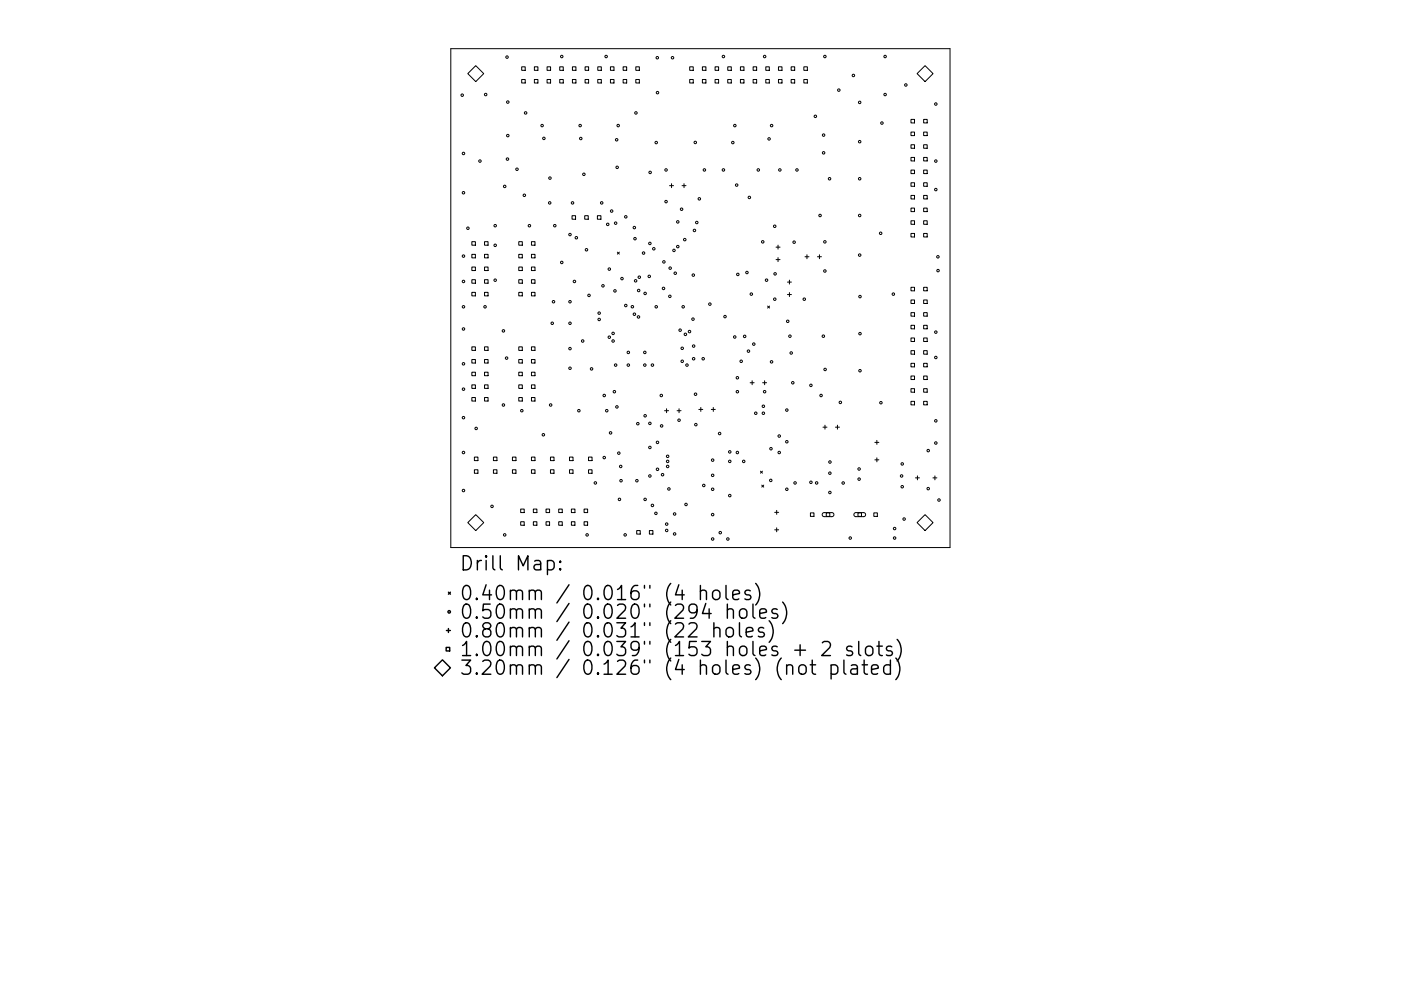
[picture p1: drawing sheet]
<svg xmlns="http://www.w3.org/2000/svg" width="297mm" height="210mm" viewBox="0 0 297 210" stroke-linecap="round" stroke-linejoin="round" font-family="sans-serif">
<defs><g id="words">
<g font-size="4.2">
<text x="97.5" y="121.1">Drill Map:</text>
<text x="97.5" y="127.4">0.40mm / 0.016&quot; (4 holes)</text>
<text x="97.5" y="131.3">0.50mm / 0.020&quot; (294 holes)</text>
<text x="97.5" y="135.3">0.80mm / 0.031&quot; (22 holes)</text>
<text x="97.5" y="139.2">1.00mm / 0.039&quot; (153 holes + 2 slots)</text>
<text x="97.5" y="143.2">3.20mm / 0.126&quot; (4 holes) (not plated)</text>
</g>
</g></defs>
<g fill="none" stroke="#000" stroke-width=".21">
<path d="M95.6 10.3h105.8v105.9h-105.8zM99.2 15.6l1.7-1.7 1.7 1.7-1.7 1.7zM110.6 14.2h.8v.7h-.8zM110.6 16.9h.8v.7h-.8zM113.3 14.2h.7v.7h-.7zM113.3 16.9h.7v.7h-.7zM116 14.2h.7v.7h-.7zM116 16.9h.7v.7h-.7zM118.7 14.2h.7v.7h-.7zM118.7 16.9h.7v.7h-.7zM121.4 14.2h.7v.7h-.7zM121.4 16.9h.7v.7h-.7z"/>
<path d="M124.1 14.2h.7v.7h-.7zM124.1 16.9h.7v.7h-.7zM126.7 14.2h.8v.7h-.8zM126.7 16.9h.8v.7h-.8zM129.4 14.2h.8v.7h-.8zM129.4 16.9h.8v.7h-.8zM132.1 14.2h.8v.7h-.8zM132.1 16.9h.8v.7h-.8zM134.8 14.2h.8v.7h-.8zM134.8 16.9h.8v.7h-.8zM146.2 14.2h.8v.7h-.8zM146.2 16.9h.8v.7h-.8z"/>
<path d="M148.9 14.2h.8v.7h-.8zM148.9 16.9h.8v.7h-.8zM151.6 14.2h.8v.7h-.8zM151.6 16.9h.8v.7h-.8zM154.3 14.2h.7v.7h-.7zM154.3 16.9h.7v.7h-.7zM157 14.2h.7v.7h-.7zM157 16.9h.7v.7h-.7zM159.7 14.2h.7v.7h-.7zM159.7 16.9h.7v.7h-.7zM162.4 14.2h.7v.7h-.7zM162.4 16.9h.7v.7h-.7z"/>
<path d="M165.1 14.2h.7v.7h-.7zM165.1 16.9h.7v.7h-.7zM167.7 14.2h.8v.7h-.8zM167.7 16.9h.8v.7h-.8zM170.4 14.2h.8v.7h-.8zM170.4 16.9h.8v.7h-.8zM194.4 15.6l1.7-1.7 1.7 1.7-1.7 1.7zM142 39.4h.8M142.4 39v.8M144.6 39.4h.8M145 39v.8M193.1 25.3h.8v.8h-.8z"/>
<path d="M193.1 28h.8v.8h-.8zM193.1 30.7h.8v.8h-.8zM193.1 33.4h.8v.7h-.8zM193.1 36.1h.8v.7h-.8zM193.1 38.8h.8v.7h-.8zM195.8 25.3h.8v.8h-.8zM195.8 28h.8v.8h-.8zM195.8 30.7h.8v.8h-.8zM195.8 33.4h.8v.7h-.8zM195.8 36.1h.8v.7h-.8zM195.8 38.8h.8v.7h-.8zM100 51.3h.8v.7h-.8z"/>
<path d="M100 54h.8v.7h-.8zM100 56.7h.8v.7h-.8zM100 59.3h.8v.8h-.8zM102.7 51.3h.8v.7h-.8zM102.7 54h.8v.7h-.8zM102.7 56.7h.8v.7h-.8zM102.7 59.3h.8v.8h-.8zM110 51.3h.7v.7h-.7zM110 54h.7v.7h-.7zM110 56.7h.7v.7h-.7zM110 59.3h.7v.8h-.7zM112.7 51.3h.7v.7h-.7z"/>
<path d="M112.7 54h.7v.7h-.7zM112.7 56.7h.7v.7h-.7zM112.7 59.3h.7v.8h-.7zM121.3 45.8h.7v.7h-.7zM124 45.8h.7v.7h-.7zM126.7 45.8h.7v.7h-.7zM130.9 53.5l.4 .4M131.3 53.5l-.4 .4M164.5 52.4h.9M164.5 55.1h.9M165 52v.9M165 54.7v.8"/>
<path d="M167 59.8h.8M167.4 59.4v.9M170.7 54.5h.8M171.1 54v.9M173.3 54.5h.9M173.7 54v.9M193.1 41.5h.8v.7h-.8zM193.1 44.2h.8v.7h-.8zM193.1 46.8h.8v.8h-.8zM193.1 49.5h.8v.8h-.8zM195.8 41.5h.8v.7h-.8zM195.8 44.2h.8v.7h-.8z"/>
<path d="M195.8 46.8h.8v.8h-.8zM195.8 49.5h.8v.8h-.8zM100 62h.8v.8h-.8zM100 73.6h.8v.7h-.8zM100 76.3h.8v.7h-.8zM100 79h.8v.7h-.8zM102.7 62h.8v.8h-.8zM102.7 73.6h.8v.7h-.8zM102.7 76.3h.8v.7h-.8zM102.7 79h.8v.7h-.8zM110 62h.7v.8h-.7zM110 73.6h.7v.7h-.7z"/>
<path d="M110 76.3h.7v.7h-.7zM110 79h.7v.7h-.7zM112.7 62h.7v.8h-.7zM112.7 73.6h.7v.7h-.7zM112.7 76.3h.7v.7h-.7zM112.7 79h.7v.7h-.7zM162.7 64.9l.5 .5M163.2 64.9l-.5 .5M167 62.5h.8M167.4 62.1v.8M193.1 61h.8v.7h-.8zM193.1 63.6h.8v.8h-.8z"/>
<path d="M193.1 66.3h.8v.8h-.8zM193.1 69h.8v.8h-.8zM193.1 71.7h.8v.8h-.8zM193.1 74.4h.8v.7h-.8zM193.1 77.1h.8v.7h-.8zM193.1 79.8h.8v.7h-.8zM195.8 61h.8v.7h-.8zM195.8 63.6h.8v.8h-.8zM195.8 66.3h.8v.8h-.8zM195.8 69h.8v.8h-.8zM195.8 71.7h.8v.8h-.8zM195.8 74.4h.8v.7h-.8z"/>
<path d="M195.8 77.1h.8v.7h-.8zM195.8 79.8h.8v.7h-.8zM100 81.7h.8v.7h-.8zM100 84.3h.8v.8h-.8zM100.6 97h.7v.7h-.7zM100.6 99.7h.7v.7h-.7zM102.7 81.7h.8v.7h-.8zM102.7 84.3h.8v.8h-.8zM104.6 97h.8v.7h-.8zM104.6 99.7h.8v.7h-.8zM108.6 97h.8v.7h-.8zM108.6 99.7h.8v.7h-.8z"/>
<path d="M110 81.7h.7v.7h-.7zM110 84.3h.7v.8h-.7zM112.7 81.7h.7v.7h-.7zM112.7 84.3h.7v.8h-.7zM112.7 97h.7v.7h-.7zM112.7 99.7h.7v.7h-.7zM116.7 97h.8v.7h-.8zM116.7 99.7h.8v.7h-.8zM120.7 97h.8v.7h-.8zM120.7 99.7h.8v.7h-.8zM124.8 97h.7v.7h-.7zM124.8 99.7h.7v.7h-.7z"/>
<path d="M140.9 87.1h.8M141.3 86.7v.9M143.5 87.1h.9M144 86.7v.9M148.2 86.9h.8M148.6 86.4v.9M150.8 86.9h.9M151.2 86.4v.9M159 81.2h.9M159.5 80.8v.8M161.2 100l.5 .4M161.7 100l-.5 .4"/>
<path d="M161.7 81.2h.8M162.1 80.8v.8M174.5 90.6h.8M174.9 90.2v.9M177.1 90.6h.9M177.6 90.2v.9M185.5 93.9h.8M185.5 97.6h.8M185.9 93.4v.9M185.9 97.1v.9M193.1 82.5h.8v.7h-.8zM193.1 85.2h.8v.7h-.8z"/>
<path d="M195.8 82.5h.8v.7h-.8zM195.8 85.2h.8v.7h-.8zM100.9 109.2l1.7 1.7-1.7 1.7-1.7-1.7zM110.4 108h.7v.8h-.7zM110.4 110.7h.7v.7h-.7zM113.1 108h.7v.8h-.7zM113.1 110.7h.7v.7h-.7zM115.8 108h.7v.8h-.7zM115.8 110.7h.7v.7h-.7zM118.5 108h.7v.8h-.7zM118.5 110.7h.7v.7h-.7zM121.1 108h.8v.8h-.8z"/>
<path d="M121.1 110.7h.8v.7h-.8zM123.8 108h.8v.8h-.8zM123.8 110.7h.8v.7h-.8zM135 112.6h.7v.7h-.7zM137.7 112.6h.7v.7h-.7zM161.5 102.9l.4 .4M161.9 102.9l-.4 .4M164.2 108.7h.9M164.2 112.4h.9M164.7 108.3v.8M164.7 112v.8M171.8 108.8h.8v.8h-.8z"/>
<path d="M174.4 108.9l.3-.1h1.7l.3 .1 .1 .4-.4 .3h-1.7l-.4-.3zM175.2 108.8h.7v.8h-.7zM181.2 108.9l.2-.1h1.8l.2 .1 .1 .4-.3 .3h-1.8l-.3-.3zM181.9 108.8h.8v.8h-.8zM185.3 108.8h.7v.8h-.7zM194.1 101.4h.8M194.4 110.9l1.7-1.7 1.7 1.7-1.7 1.7zM194.5 101v.8M197.8 101.4h.8M198.2 101v.8"/>
<circle cx="107.5" cy="12.1" r=".26"/>
<circle cx="119.1" cy="12" r=".26"/>
<circle cx="128.5" cy="12" r=".26"/>
<circle cx="139.4" cy="12.2" r=".26"/>
<circle cx="139.4" cy="19.7" r=".26"/>
<circle cx="142.6" cy="12.2" r=".26"/>
<circle cx="153.4" cy="12" r=".26"/>
<circle cx="162.1" cy="12" r=".26"/>
<circle cx="174.9" cy="12" r=".26"/>
<circle cx="177.8" cy="19.1" r=".26"/>
<circle cx="180.9" cy="16" r=".26"/>
<circle cx="187.7" cy="12" r=".26"/>
<circle cx="192.1" cy="18" r=".26"/>
<circle cx="98" cy="20.2" r=".26"/>
<circle cx="98.3" cy="32.6" r=".26"/>
<circle cx="101.8" cy="34.2" r=".26"/>
<circle cx="103" cy="20.1" r=".26"/>
<circle cx="107" cy="39.6" r=".26"/>
<circle cx="107.6" cy="33.8" r=".26"/>
<circle cx="107.7" cy="28.8" r=".26"/>
<circle cx="107.7" cy="21.7" r=".26"/>
<circle cx="109.6" cy="35.9" r=".26"/>
<circle cx="111.4" cy="24" r=".26"/>
<circle cx="114.9" cy="26.6" r=".26"/>
<circle cx="115.3" cy="29.4" r=".26"/>
<circle cx="116.6" cy="37.8" r=".26"/>
<circle cx="123" cy="26.6" r=".26"/>
<circle cx="123.1" cy="29.4" r=".26"/>
<circle cx="123.8" cy="37" r=".26"/>
<circle cx="130.7" cy="29.7" r=".26"/>
<circle cx="130.9" cy="35.5" r=".26"/>
<circle cx="131.1" cy="26.6" r=".26"/>
<circle cx="134.8" cy="24" r=".26"/>
<circle cx="137.8" cy="36.6" r=".26"/>
<circle cx="139.1" cy="30.2" r=".26"/>
<circle cx="141.2" cy="36.1" r=".26"/>
<circle cx="147.4" cy="30.2" r=".26"/>
<circle cx="149.3" cy="36.1" r=".26"/>
<circle cx="153.4" cy="36.1" r=".26"/>
<circle cx="155.4" cy="30.2" r=".26"/>
<circle cx="155.8" cy="26.6" r=".26"/>
<circle cx="156.2" cy="39.3" r=".26"/>
<circle cx="160.8" cy="36.1" r=".26"/>
<circle cx="163.1" cy="29.5" r=".26"/>
<circle cx="163.6" cy="26.6" r=".26"/>
<circle cx="165.3" cy="36.1" r=".26"/>
<circle cx="169" cy="36.1" r=".26"/>
<circle cx="172.9" cy="24.7" r=".26"/>
<circle cx="174.6" cy="32.4" r=".26"/>
<circle cx="174.6" cy="28.7" r=".26"/>
<circle cx="175.9" cy="37.9" r=".26"/>
<circle cx="182.3" cy="37.9" r=".26"/>
<circle cx="182.3" cy="21.7" r=".26"/>
<circle cx="182.3" cy="30.1" r=".26"/>
<circle cx="187" cy="26.1" r=".26"/>
<circle cx="187.7" cy="20.1" r=".26"/>
<circle cx="198.4" cy="34.2" r=".26"/>
<circle cx="198.4" cy="22.1" r=".26"/>
<circle cx="98.3" cy="54.3" r=".26"/>
<circle cx="98.3" cy="59.7" r=".26"/>
<circle cx="98.3" cy="40.9" r=".26"/>
<circle cx="99.2" cy="48.4" r=".26"/>
<circle cx="105" cy="47.9" r=".26"/>
<circle cx="105" cy="59.4" r=".26"/>
<circle cx="105" cy="52.1" r=".26"/>
<circle cx="111.2" cy="41.4" r=".26"/>
<circle cx="112.2" cy="47.9" r=".26"/>
<circle cx="116.5" cy="43" r=".26"/>
<circle cx="117.6" cy="47.9" r=".26"/>
<circle cx="119.1" cy="55.7" r=".26"/>
<circle cx="120.9" cy="49.8" r=".26"/>
<circle cx="121.4" cy="43" r=".26"/>
<circle cx="121.8" cy="59.7" r=".26"/>
<circle cx="122.2" cy="50.4" r=".26"/>
<circle cx="124.3" cy="53" r=".26"/>
<circle cx="127.6" cy="43" r=".26"/>
<circle cx="128.8" cy="47.6" r=".26"/>
<circle cx="129.2" cy="57.1" r=".26"/>
<circle cx="129.7" cy="44.8" r=".26"/>
<circle cx="130.5" cy="47.3" r=".26"/>
<circle cx="131.9" cy="59.1" r=".26"/>
<circle cx="132.7" cy="46" r=".26"/>
<circle cx="134.5" cy="48.3" r=".26"/>
<circle cx="134.6" cy="50.6" r=".26"/>
<circle cx="134.8" cy="59.6" r=".26"/>
<circle cx="135.5" cy="58.8" r=".26"/>
<circle cx="136.4" cy="53.7" r=".26"/>
<circle cx="137.7" cy="58.6" r=".26"/>
<circle cx="137.8" cy="51.6" r=".26"/>
<circle cx="138.6" cy="52.8" r=".26"/>
<circle cx="140.8" cy="55.6" r=".26"/>
<circle cx="141.2" cy="42.8" r=".26"/>
<circle cx="142.1" cy="56.9" r=".26"/>
<circle cx="142.9" cy="53.1" r=".26"/>
<circle cx="143.2" cy="58" r=".26"/>
<circle cx="143.7" cy="47.1" r=".26"/>
<circle cx="143.7" cy="52.3" r=".26"/>
<circle cx="144.5" cy="44.4" r=".26"/>
<circle cx="145.2" cy="50.8" r=".26"/>
<circle cx="147" cy="58.4" r=".26"/>
<circle cx="147.2" cy="48.9" r=".26"/>
<circle cx="147.7" cy="47.2" r=".26"/>
<circle cx="148.3" cy="42.2" r=".26"/>
<circle cx="156.4" cy="58.2" r=".26"/>
<circle cx="158.4" cy="57.8" r=".26"/>
<circle cx="158.9" cy="41.9" r=".26"/>
<circle cx="161.7" cy="51.3" r=".26"/>
<circle cx="162.5" cy="59.4" r=".26"/>
<circle cx="164.3" cy="48" r=".26"/>
<circle cx="164.3" cy="58.1" r=".26"/>
<circle cx="168.4" cy="51.4" r=".26"/>
<circle cx="173.9" cy="45.7" r=".26"/>
<circle cx="174.9" cy="57.5" r=".26"/>
<circle cx="174.9" cy="51.3" r=".26"/>
<circle cx="182.3" cy="54.1" r=".26"/>
<circle cx="182.3" cy="45.7" r=".26"/>
<circle cx="186.7" cy="49.5" r=".26"/>
<circle cx="198.4" cy="40.2" r=".26"/>
<circle cx="198.9" cy="54.5" r=".26"/>
<circle cx="198.9" cy="57.4" r=".26"/>
<circle cx="98.3" cy="77.2" r=".26"/>
<circle cx="98.3" cy="65.1" r=".26"/>
<circle cx="98.3" cy="69.8" r=".26"/>
<circle cx="102.8" cy="65.1" r=".26"/>
<circle cx="106.7" cy="70.2" r=".26"/>
<circle cx="107.4" cy="76" r=".26"/>
<circle cx="117.1" cy="68.6" r=".26"/>
<circle cx="117.4" cy="64" r=".26"/>
<circle cx="120.9" cy="64" r=".26"/>
<circle cx="120.9" cy="74" r=".26"/>
<circle cx="120.9" cy="78.1" r=".26"/>
<circle cx="120.9" cy="68.6" r=".26"/>
<circle cx="123.5" cy="72.4" r=".26"/>
<circle cx="124.9" cy="62.7" r=".26"/>
<circle cx="125.4" cy="78.3" r=".26"/>
<circle cx="127" cy="67.8" r=".26"/>
<circle cx="127" cy="66.4" r=".26"/>
<circle cx="127.8" cy="60.6" r=".26"/>
<circle cx="129.2" cy="71.5" r=".26"/>
<circle cx="130" cy="70.7" r=".26"/>
<circle cx="130" cy="72.4" r=".26"/>
<circle cx="130.4" cy="61.7" r=".26"/>
<circle cx="130.5" cy="77.5" r=".26"/>
<circle cx="132.7" cy="64.8" r=".26"/>
<circle cx="133.2" cy="74.8" r=".26"/>
<circle cx="133.2" cy="77.5" r=".26"/>
<circle cx="134.1" cy="65.1" r=".26"/>
<circle cx="134.5" cy="66.7" r=".26"/>
<circle cx="135.4" cy="67.2" r=".26"/>
<circle cx="135.4" cy="61.6" r=".26"/>
<circle cx="136.7" cy="77.5" r=".26"/>
<circle cx="136.7" cy="74.8" r=".26"/>
<circle cx="136.8" cy="62.3" r=".26"/>
<circle cx="138.3" cy="77.5" r=".26"/>
<circle cx="139.1" cy="65.1" r=".26"/>
<circle cx="140.7" cy="61.2" r=".26"/>
<circle cx="142" cy="62.9" r=".26"/>
<circle cx="144.2" cy="70.1" r=".26"/>
<circle cx="144.6" cy="76.7" r=".26"/>
<circle cx="144.6" cy="73.9" r=".26"/>
<circle cx="144.8" cy="65.1" r=".26"/>
<circle cx="145.3" cy="70.9" r=".26"/>
<circle cx="145.7" cy="77.5" r=".26"/>
<circle cx="146.2" cy="70.3" r=".26"/>
<circle cx="146.9" cy="67.7" r=".26"/>
<circle cx="147.1" cy="76.1" r=".26"/>
<circle cx="147.1" cy="73.4" r=".26"/>
<circle cx="149.1" cy="76.1" r=".26"/>
<circle cx="150.5" cy="64.5" r=".26"/>
<circle cx="153.7" cy="67.2" r=".26"/>
<circle cx="155.8" cy="71.5" r=".26"/>
<circle cx="157.1" cy="76.7" r=".26"/>
<circle cx="157.9" cy="71.4" r=".26"/>
<circle cx="158.7" cy="74.5" r=".26"/>
<circle cx="159.3" cy="62.4" r=".26"/>
<circle cx="159.8" cy="73" r=".26"/>
<circle cx="163.6" cy="76.8" r=".26"/>
<circle cx="164.3" cy="63.5" r=".26"/>
<circle cx="167" cy="68.2" r=".26"/>
<circle cx="167.5" cy="71.3" r=".26"/>
<circle cx="167.8" cy="74.9" r=".26"/>
<circle cx="170.5" cy="63.5" r=".26"/>
<circle cx="174.6" cy="71.3" r=".26"/>
<circle cx="174.9" cy="78.4" r=".26"/>
<circle cx="182.3" cy="78.7" r=".26"/>
<circle cx="182.3" cy="70.8" r=".26"/>
<circle cx="182.3" cy="62.9" r=".26"/>
<circle cx="189.4" cy="62.4" r=".26"/>
<circle cx="198.4" cy="70.5" r=".26"/>
<circle cx="198.4" cy="75.8" r=".26"/>
<circle cx="98.3" cy="82.6" r=".26"/>
<circle cx="98.3" cy="88.6" r=".26"/>
<circle cx="98.3" cy="96" r=".26"/>
<circle cx="101" cy="90.9" r=".26"/>
<circle cx="106.7" cy="85.9" r=".26"/>
<circle cx="110.6" cy="87.1" r=".26"/>
<circle cx="115.2" cy="92.2" r=".26"/>
<circle cx="116.8" cy="85.9" r=".26"/>
<circle cx="122.7" cy="87.1" r=".26"/>
<circle cx="128.1" cy="97.1" r=".26"/>
<circle cx="128.1" cy="83.9" r=".26"/>
<circle cx="128.6" cy="87.1" r=".26"/>
<circle cx="129.5" cy="91.8" r=".26"/>
<circle cx="130.3" cy="83.1" r=".26"/>
<circle cx="130.8" cy="86.3" r=".26"/>
<circle cx="131.2" cy="96.1" r=".26"/>
<circle cx="131.6" cy="99" r=".26"/>
<circle cx="135.2" cy="89.9" r=".26"/>
<circle cx="136.8" cy="88.2" r=".26"/>
<circle cx="137.8" cy="94.9" r=".26"/>
<circle cx="137.8" cy="89.8" r=".26"/>
<circle cx="139.4" cy="93.9" r=".26"/>
<circle cx="139.4" cy="99.6" r=".26"/>
<circle cx="140.2" cy="83.9" r=".26"/>
<circle cx="140.3" cy="90.4" r=".26"/>
<circle cx="141.6" cy="97.9" r=".26"/>
<circle cx="141.6" cy="96.8" r=".26"/>
<circle cx="141.6" cy="99" r=".26"/>
<circle cx="144" cy="89.2" r=".26"/>
<circle cx="147.5" cy="83.6" r=".26"/>
<circle cx="147.5" cy="90.1" r=".26"/>
<circle cx="151.1" cy="97.6" r=".26"/>
<circle cx="152.6" cy="92" r=".26"/>
<circle cx="154.7" cy="97.9" r=".26"/>
<circle cx="154.7" cy="95.9" r=".26"/>
<circle cx="156.3" cy="83.1" r=".26"/>
<circle cx="156.3" cy="80.1" r=".26"/>
<circle cx="156.3" cy="96" r=".26"/>
<circle cx="157.7" cy="97.9" r=".26"/>
<circle cx="160.2" cy="87.7" r=".26"/>
<circle cx="161.8" cy="86.2" r=".26"/>
<circle cx="161.8" cy="87.7" r=".26"/>
<circle cx="162.1" cy="83.1" r=".26"/>
<circle cx="163.5" cy="95.2" r=".26"/>
<circle cx="165.2" cy="92.5" r=".26"/>
<circle cx="165.2" cy="96" r=".26"/>
<circle cx="166.8" cy="93.7" r=".26"/>
<circle cx="166.8" cy="87" r=".26"/>
<circle cx="168.1" cy="81.2" r=".26"/>
<circle cx="171.9" cy="81.8" r=".26"/>
<circle cx="174.1" cy="83.9" r=".26"/>
<circle cx="176" cy="98" r=".26"/>
<circle cx="178.2" cy="85.4" r=".26"/>
<circle cx="182.1" cy="99.5" r=".26"/>
<circle cx="186.8" cy="85.4" r=".26"/>
<circle cx="191.3" cy="98.4" r=".26"/>
<circle cx="196.8" cy="95.6" r=".26"/>
<circle cx="198.4" cy="89.3" r=".26"/>
<circle cx="198.4" cy="94" r=".26"/>
<circle cx="98.3" cy="104.1" r=".26"/>
<circle cx="104.3" cy="107.4" r=".26"/>
<circle cx="107" cy="113.5" r=".26"/>
<circle cx="124.5" cy="113.5" r=".26"/>
<circle cx="126.2" cy="102.5" r=".26"/>
<circle cx="131.3" cy="106" r=".26"/>
<circle cx="131.7" cy="102" r=".26"/>
<circle cx="132.5" cy="113.5" r=".26"/>
<circle cx="135" cy="102" r=".26"/>
<circle cx="136.8" cy="106" r=".26"/>
<circle cx="137.8" cy="101" r=".26"/>
<circle cx="138.3" cy="107.2" r=".26"/>
<circle cx="139.1" cy="108.9" r=".26"/>
<circle cx="140.5" cy="100.7" r=".26"/>
<circle cx="141.3" cy="112.5" r=".26"/>
<circle cx="141.3" cy="111.2" r=".26"/>
<circle cx="141.8" cy="103.7" r=".26"/>
<circle cx="143" cy="109" r=".26"/>
<circle cx="143" cy="113.3" r=".26"/>
<circle cx="145.4" cy="107" r=".26"/>
<circle cx="149.2" cy="103" r=".26"/>
<circle cx="151.1" cy="109.2" r=".26"/>
<circle cx="151.1" cy="100.8" r=".26"/>
<circle cx="151.1" cy="103.8" r=".26"/>
<circle cx="151.1" cy="114.4" r=".26"/>
<circle cx="152.7" cy="113" r=".26"/>
<circle cx="154.3" cy="114.4" r=".26"/>
<circle cx="154.7" cy="105.2" r=".26"/>
<circle cx="163.4" cy="101.9" r=".26"/>
<circle cx="166.8" cy="103.8" r=".26"/>
<circle cx="168.6" cy="102.5" r=".26"/>
<circle cx="171.9" cy="102.3" r=".26"/>
<circle cx="173.1" cy="102.5" r=".26"/>
<circle cx="175.9" cy="100.4" r=".26"/>
<circle cx="176" cy="104.5" r=".26"/>
<circle cx="178.8" cy="102.5" r=".26"/>
<circle cx="180.3" cy="114.2" r=".26"/>
<circle cx="182.1" cy="101.7" r=".26"/>
<circle cx="189.7" cy="112.1" r=".26"/>
<circle cx="189.7" cy="114.2" r=".26"/>
<circle cx="191.2" cy="101" r=".26"/>
<circle cx="191.3" cy="103.3" r=".26"/>
<circle cx="191.7" cy="110.1" r=".26"/>
<circle cx="196.8" cy="103.7" r=".26"/>
<circle cx="199.1" cy="106.1" r=".26"/>
</g>
<g fill="none" stroke="#000" stroke-width=".3">
<path d="M116.1 119.1l.8-.2 .6 .6v.8l-.3 .5-.3 .1-.8-.1M118.8 119.1l.1 .1-.1 .1-.2-.1 .2-.1v.2M94.6 137.4h.7v.7h-.7zM94.7 133.8h.8M95.1 125.6l.4 .5M95.1 133.3v.9M95.5 125.6l-.4 .5M118.8 120.6l.1 .2-.1 .1-.2-.1 .2-.2v.3M148.5 125.5a.74 .74 0 0 1 1.3 .1v1.6M148.5 124.2v3M151.2 125.5a.81 .81 0 0 1 .8-.3 .81 .81 0 0 1 .6 .6v.8a.81 .81 0 0 1-.7 .6 .81 .81 0 0 1-.8-.6v-.8zM151.4 133.4a.74 .74 0 0 1 1.2 .2v1.5"/>
<path d="M151.4 132.1v3M153.9 124.2v2.6l.5 .4M154.1 133.4a.81 .81 0 0 1 .8-.3 .81 .81 0 0 1 .6 .6v.9a.81 .81 0 0 1-.8 .6 .81 .81 0 0 1-.8-.6v-.9zM154.2 129.5a.74 .74 0 0 1 1.3 .1v1.6M154.2 128.2v3M155.4 126.2l1.4-.3-.2-.5-.8-.2-.4 .4v1.2l.1 .3 .3 .1 .8-.1M156.8 132.1v2.6l.4 .4M157.1 129.3a.81 .81 0 0 1 1.3 .4v.9a.81 .81 0 0 1-.8 .6 .81 .81 0 0 1-.8-.6v-.9zM158.2 134.1l1.4-.3-.1-.5-.9-.2-.4 .5v1.1l.2 .3 .2 .1 .9-.1M159.1 125.4l-.7-.2-.5 .4 .2 .5 1 .3 .1 .2-.1 .5-.3 .1-.9-.1M159.6 128.2v2.5l.5 .5M160.2 123.8a3.4 3.4 0 0 1 0 4.6"/>
<path d="M161.1 130.2l1.4-.3-.1-.6-.9-.1-.4 .4v1.1l.1 .3 .3 .2 .9-.2M161.9 133.3l-.7-.2-.4 .5 .1 .4 1 .3 .2 .3-.2 .4-.3 .1-.8-.1M163.1 131.7a3.4 3.4 0 0 1 0 4.6M164.8 129.3l-.7-.1-.5 .4 .2 .4 1 .3 .1 .3-.1 .4-.3 .2-.9-.2M165.9 127.7a3.4 3.4 0 0 1 0 4.6M168.5 137.9h2.3M169.6 136.8v2.3M174.4 136.4l.4-.3h.7a.81 .81 0 0 1 .4 1.3l-1.7 1.7h1.9M180.6 137.2l-.7-.1-.4 .4 .1 .4 1 .3 .2 .3-.2 .4-.2 .2-.9-.2M182.1 136.1v2.6l.4 .4M183.6 137.4a.81 .81 0 0 1 .8-.3 .81 .81 0 0 1 .7 .6v.8a.81 .81 0 0 1-.8 .6 .81 .81 0 0 1-.8-.6v-.8zM185.9 137.1h1.2"/>
<path d="M186.4 136.1v2.6l.1 .2 .6 .2M189.1 137.2l-.7-.1-.5 .4 .2 .4 1 .3 .1 .3-.1 .4-.3 .2-.9-.2M189.9 139.6a3.4 3.4 0 0 1 0 4.6M190.2 135.7a3.4 3.4 0 0 1 0 4.5M92.1 141.7l1.7-1.7 1.7 1.7-1.7 1.7zM169.5 141.3a.81 .81 0 0 1 .8-.3 .81 .81 0 0 1 .6 .6v.9a.81 .81 0 0 1-.8 .6 .81 .81 0 0 1-.7-.6v-.9zM171.8 141h1.1M172.2 140v2.6l.2 .3 .5 .1M176.2 141.2l.9-.2 .5 .6v.9l-.2 .4-.3 .1-.9-.1M176.2 141v3M178.9 140v2.6l.5 .4M180.5 141.2l.3-.2 .8 .2 .2 .3v1.5"/>
<path d="M181.8 141.8l-1 .1a.59 .59 0 0 0-.5 .6 .59 .59 0 0 0 .5 .5l1-.1M182.8 141h1.1M183.2 140v2.6l.2 .3 .5 .1M184.8 142l1.4-.2-.1-.6-.9-.2-.4 .5v1.1l.1 .3 .3 .1 .9-.1M188.8 141.2l-.9-.2-.5 .6v.9l.2 .4 .3 .1 .9-.1M188.8 140v3"/>
<circle cx="95.2" cy="129.8" r=".26"/>
</g>
<use href="#words"/>
</svg>
